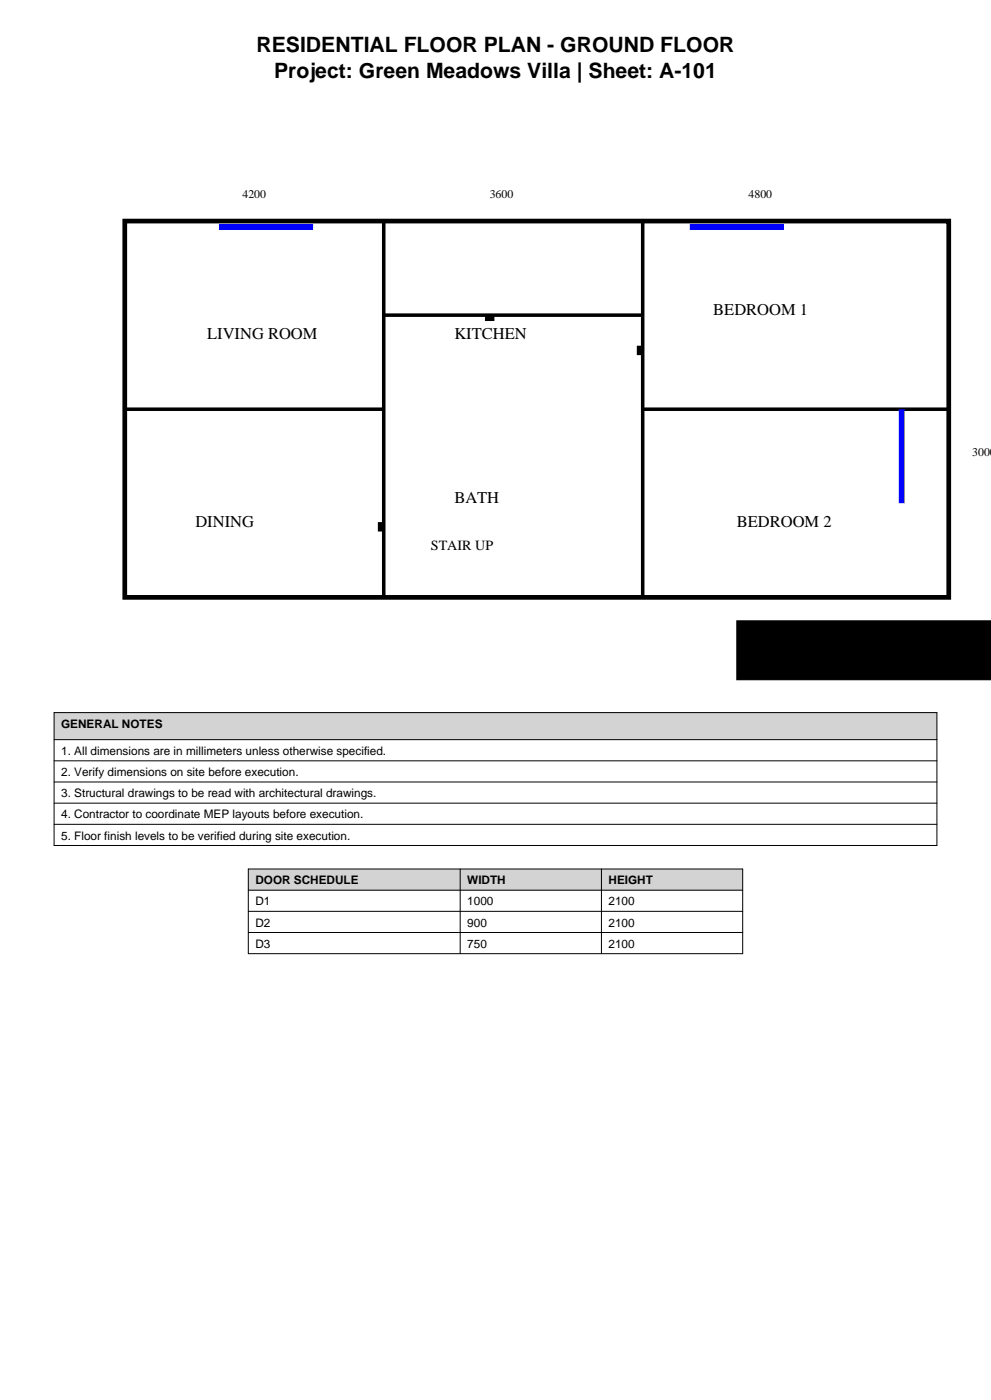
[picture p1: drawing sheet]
<svg xmlns="http://www.w3.org/2000/svg" width="297mm" height="420mm" viewBox="0 0 297 420" stroke-linecap="round" stroke-linejoin="round" font-family="sans-serif">
<defs><g id="words">
<g font-size="6.3">
<text x="76.9" y="15.5">RESIDENTIAL FLOOR PLAN - GROUND FLOOR</text>
<text x="82.1" y="23.3">Project: Green Meadows Villa | Sheet: A-101</text>
</g>
<g font-size="4.9">
<text x="213.8" y="94.5">BEDROOM 1</text>
<text x="62.1" y="101.6">LIVING ROOM</text>
<text x="136.2" y="101.6">KITCHEN</text>
<text x="136.2" y="151">BATH</text>
<text x="58.6" y="158">DINING</text>
<text x="220.8" y="158">BEDROOM 2</text>
</g>
<text font-size="4.2" x="129.1" y="165.1">STAIR UP</text>
<g font-size="3.5">
<text x="72.7" y="59.3">4200</text>
<text x="146.8" y="59.3">3600</text>
<text x="224.4" y="59.3">4800</text>
<text x="291.4" y="136.9">3000</text>
<text x="18.3" y="218.4">GENERAL NOTES</text>
<text x="18.3" y="226.5">1. All dimensions are in millimeters unless otherwise specified.</text>
<text x="18.3" y="232.8">2. Verify dimensions on site before execution.</text>
<text x="18.3" y="239.2">3. Structural drawings to be read with architectural drawings.</text>
<text x="18.3" y="245.5">4. Contractor to coordinate MEP layouts before execution.</text>
<text x="18.3" y="251.9">5. Floor finish levels to be verified during site execution.</text>
<text x="76.5" y="265.3">DOOR SCHEDULE</text>
<text x="140" y="265.3">WIDTH</text>
<text x="182.4" y="265.3">HEIGHT</text>
<text x="76.5" y="271.6">D1</text>
<text x="140" y="271.6">1000</text>
<text x="182.4" y="271.6">2100</text>
<text x="76.5" y="278">D2</text>
<text x="140" y="278">900</text>
<text x="182.4" y="278">2100</text>
<text x="76.5" y="284.3">D3</text>
<text x="140" y="284.3">750</text>
<text x="182.4" y="284.3">2100</text>
</g>
</g></defs>
<path d="M37.4 66.3h246.9v112.9h-246.9z" fill="none" stroke="#000" stroke-width="1.4" stroke-linecap="butt"/>
<path d="M115 66.3v112.9M192.6 66.3v112.9M115 94.5h77.6M37.4 122.8h77.6M192.6 122.8h91.7" fill="none" stroke="#000" stroke-width="1.1" stroke-linecap="butt"/>
<path d="M146.8 94.5v1.8M190.9 105.1h1.7M113.2 158h1.8" fill="none" stroke="#000" stroke-width="2.8" stroke-linecap="butt"/>
<path d="M65.6 68.1h28.2M206.7 68.1h28.2M270.2 122.8v28.2" fill="none" stroke="#00f" stroke-width="1.8" stroke-linecap="butt"/>
<path d="M220.8 186.3h76.3v17.6h-76.3z" fill-rule="evenodd" fill="#000" stroke="#000" stroke-width=".35"/>
<path d="M16.2 213.8h264.6v8.1h-264.6z" fill-rule="evenodd" fill="#d3d3d3"/>
<path d="M16.2 213.8h264.6v39.8h-264.6zM16.2 221.9h264.6M16.2 228.2h264.6M16.2 234.6h264.6M16.2 240.9h264.6M16.2 247.3h264.6" fill="none" stroke="#000" stroke-width=".3"/>
<path d="M74.4 260.7h148.2v6.4h-148.2z" fill-rule="evenodd" fill="#d3d3d3"/>
<path d="M74.4 260.7h148.2v25.4h-148.2zM74.4 267.1h148.2M74.4 273.4h148.2M74.4 279.8h148.2M137.9 260.7v25.4M180.3 260.7v25.4" fill="none" stroke="#000" stroke-width=".3"/>
<use href="#words"/>
</svg>
